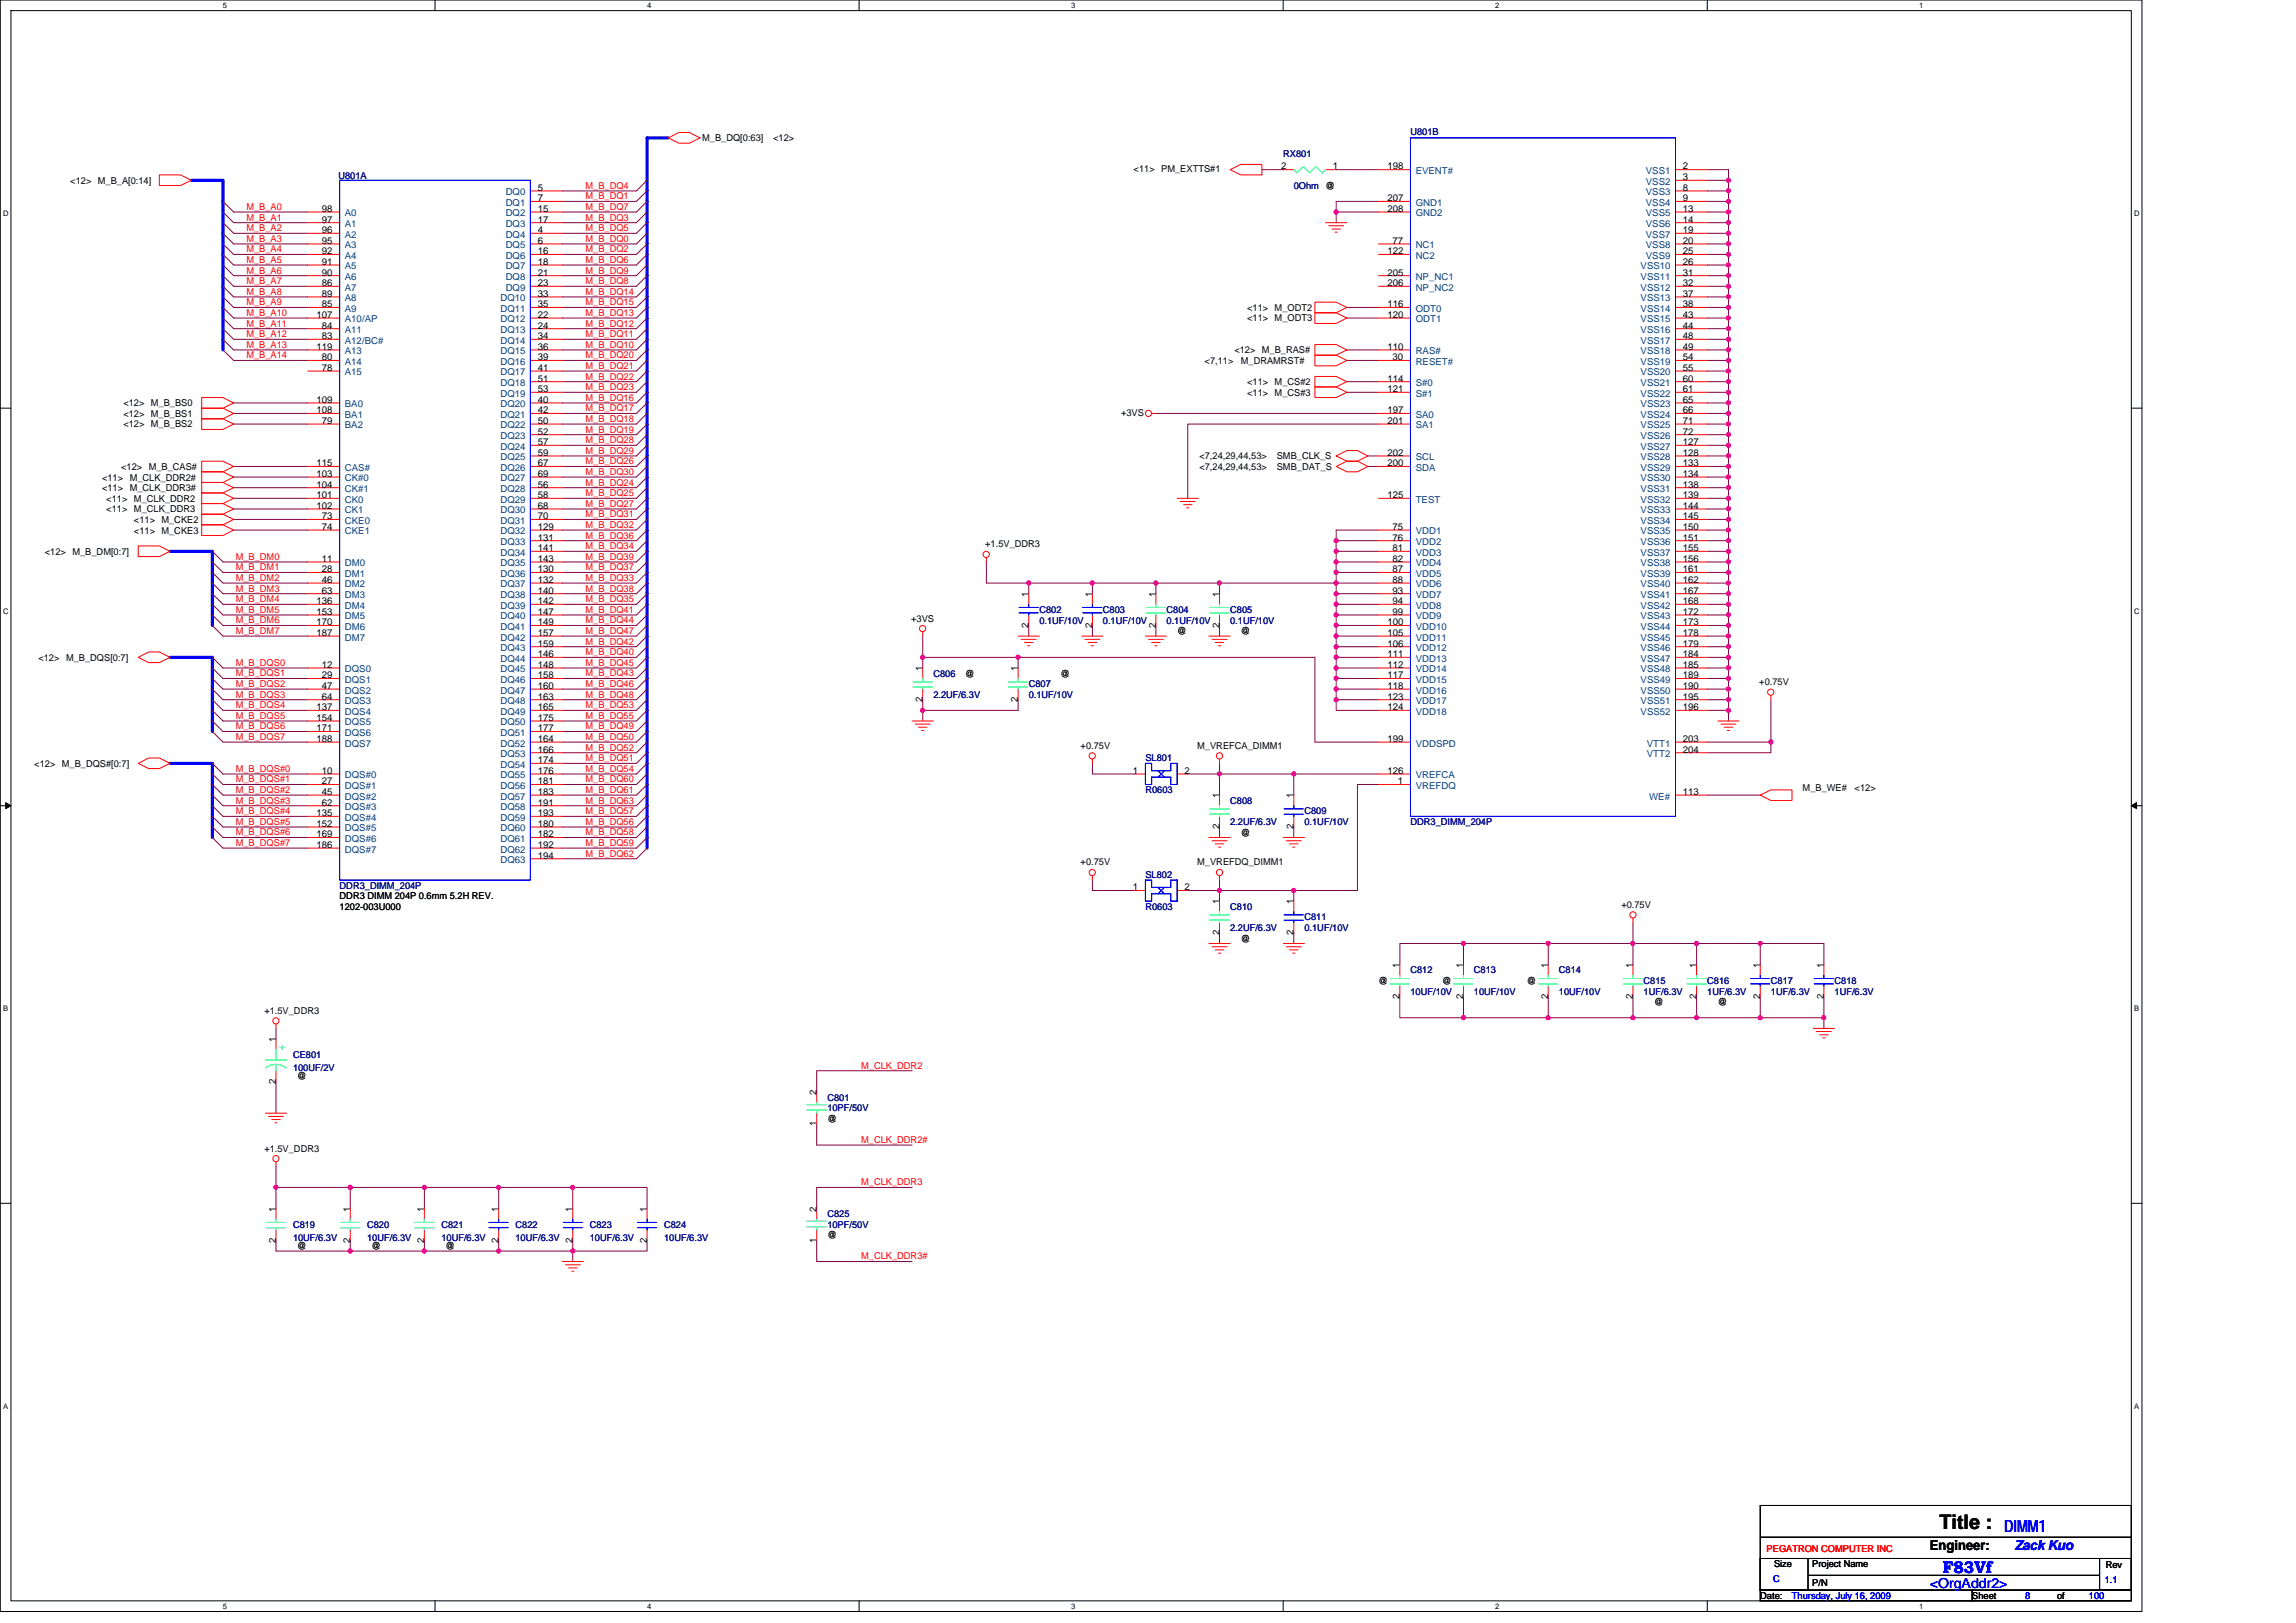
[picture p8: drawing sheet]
<svg xmlns="http://www.w3.org/2000/svg" width="297mm" height="210mm" viewBox="0 0 297 210" stroke-linecap="round" stroke-linejoin="round" font-family="sans-serif">
<defs><g id="words">
<text font-size="2.6" x="250.9" y="197.9">Title :</text>
<g font-size="2.2" fill="#00f">
<text x="251.3" y="203.5">F83Vf</text>
<text x="259.3" y="198.2">DIMM1</text>
</g>
<text font-size="1.8" x="249.7" y="200.5">Engineer:</text>
<g font-size="1.8" fill="#00f">
<text x="260.6" y="200.5">Zack Kuo</text>
<text x="249.7" y="205.4">&lt;OrgAddr2&gt;</text>
</g>
<g font-size="1.2" fill="#000080">
<text x="182.5" y="17.4">U801B</text>
<text x="43.8" y="23.2">U801A</text>
<text x="166" y="20.3">RX801</text>
<text x="167.4" y="24.4">0Ohm @</text>
<text x="134.5" y="79.3">C802</text>
<text x="134.5" y="80.7">0.1UF/10V</text>
<text x="142.7" y="79.3">C803</text>
<text x="142.7" y="80.7">0.1UF/10V</text>
<text x="150.9" y="79.3">C804</text>
<text x="150.9" y="80.7">0.1UF/10V</text>
<text x="159.1" y="79.3">C805</text>
<text x="159.1" y="80.7">0.1UF/10V</text>
<text x="120.8" y="87.5">C806</text>
<text x="133.1" y="88.9">C807</text>
<text x="120.8" y="90.3">2.2UF/6.3V</text>
<text x="133.1" y="90.3">0.1UF/10V</text>
<text x="148.2" y="98.5">SL801</text>
<text x="148.2" y="102.6">R0603</text>
<text x="159.1" y="104">C808</text>
<text x="159.1" y="106.7">2.2UF/6.3V</text>
<text x="168.8" y="105.4">C809</text>
<text x="168.8" y="106.7">0.1UF/10V</text>
<text x="182.5" y="106.7">DDR3_DIMM_204P</text>
<text x="148.2" y="113.6">SL802</text>
<text x="43.9" y="115">DDR3_DIMM_204P</text>
<text x="148.2" y="117.7">R0603</text>
<text x="159.1" y="117.7">C810</text>
<text x="168.8" y="119.1">C811</text>
<text x="159.1" y="120.5">2.2UF/6.3V</text>
<text x="168.8" y="120.5">0.1UF/10V</text>
<text x="182.5" y="125.9">C812</text>
<text x="190.7" y="125.9">C813</text>
<text x="201.7" y="125.9">C814</text>
<text x="182.5" y="128.7">10UF/10V</text>
<text x="190.7" y="128.7">10UF/10V</text>
<text x="201.7" y="128.7">10UF/10V</text>
<text x="212.6" y="127.3">C815</text>
<text x="212.6" y="128.7">1UF/6.3V</text>
<text x="220.9" y="127.3">C816</text>
<text x="220.9" y="128.7">1UF/6.3V</text>
<text x="229.1" y="127.3">C817</text>
<text x="229.1" y="128.7">1UF/6.3V</text>
<text x="237.3" y="127.3">C818</text>
<text x="237.3" y="128.7">1UF/6.3V</text>
<text x="37.9" y="136.9">CE801</text>
<text x="37.9" y="138.6">100UF/2V</text>
<text x="107" y="142.4">C801</text>
<text x="107" y="143.8">10PF/50V</text>
<text x="37.9" y="158.9">C819</text>
<text x="37.9" y="160.5">10UF/6.3V</text>
<text x="47.5" y="158.9">C820</text>
<text x="47.5" y="160.5">10UF/6.3V</text>
<text x="57.1" y="158.9">C821</text>
<text x="57.1" y="160.5">10UF/6.3V</text>
<text x="66.7" y="158.9">C822</text>
<text x="66.7" y="160.5">10UF/6.3V</text>
<text x="76.3" y="158.9">C823</text>
<text x="76.3" y="160.5">10UF/6.3V</text>
<text x="85.9" y="158.9">C824</text>
<text x="85.9" y="160.5">10UF/6.3V</text>
<text x="107" y="157.5">C825</text>
<text x="107" y="158.9">10PF/50V</text>
</g>
<g font-size="1.2">
<text x="9.1" y="23.7">&lt;12&gt; M_B_A[0:14]</text>
<text x="90.8" y="18.3">M_B_DQ[0:63]</text>
<text x="100" y="18.3">&lt;12&gt;</text>
<text x="146.7" y="22.2">&lt;11&gt; PM_EXTTS#1</text>
<text x="165.8" y="21.9">2</text>
<text x="172.4" y="21.9">1</text>
<text x="179.5" y="21.9">198</text>
<text x="217.7" y="23.3">3</text>
<text x="217.7" y="21.9">2</text>
<text x="41.6" y="27.4">98</text>
<text x="41.6" y="28.8">97</text>
<text x="69.6" y="24.7">5</text>
<text x="69.6" y="26">7</text>
<text x="69.6" y="27.4">15</text>
<text x="69.6" y="28.8">17</text>
<text x="179.5" y="26">207</text>
<text x="179.5" y="27.4">208</text>
<text x="217.7" y="28.8">14</text>
<text x="217.7" y="27.4">13</text>
<text x="217.7" y="26">9</text>
<text x="217.7" y="24.7">8</text>
<text x="41.6" y="30.2">96</text>
<text x="41.6" y="31.5">95</text>
<text x="41.6" y="32.9">92</text>
<text x="41.6" y="34.3">91</text>
<text x="41.6" y="35.6">90</text>
<text x="69.6" y="30.2">4</text>
<text x="69.6" y="31.5">6</text>
<text x="69.6" y="32.9">16</text>
<text x="69.6" y="34.3">18</text>
<text x="69.6" y="35.6">21</text>
<text x="179.5" y="32.9">122</text>
<text x="179.5" y="35.6">205</text>
<text x="180.2" y="31.5">77</text>
<text x="217.7" y="32.9">25</text>
<text x="217.7" y="31.5">20</text>
<text x="217.7" y="30.2">19</text>
<text x="217.7" y="35.6">31</text>
<text x="217.7" y="34.3">26</text>
<text x="41" y="41.1">107</text>
<text x="41.6" y="37">86</text>
<text x="41.6" y="38.4">89</text>
<text x="41.6" y="39.8">85</text>
<text x="69.6" y="38.4">33</text>
<text x="69.6" y="39.8">35</text>
<text x="69.6" y="41.1">22</text>
<text x="69.6" y="37">23</text>
<text x="161.4" y="40.2">&lt;11&gt; M_ODT2</text>
<text x="161.4" y="41.6">&lt;11&gt; M_ODT3</text>
<text x="179.5" y="37">206</text>
<text x="179.5" y="39.8">116</text>
<text x="179.5" y="41.1">120</text>
<text x="217.7" y="41.1">43</text>
<text x="217.7" y="39.8">38</text>
<text x="217.7" y="38.4">37</text>
<text x="217.7" y="37">32</text>
<text x="41" y="45.3">119</text>
<text x="41.6" y="42.5">84</text>
<text x="41.6" y="43.9">83</text>
<text x="41.6" y="46.6">80</text>
<text x="41.6" y="48">78</text>
<text x="69.6" y="42.5">24</text>
<text x="69.6" y="43.9">34</text>
<text x="69.6" y="45.3">36</text>
<text x="69.6" y="46.6">39</text>
<text x="69.6" y="48">41</text>
<text x="155.8" y="47.1">&lt;7,11&gt;</text>
<text x="159.7" y="45.7">&lt;12&gt; M_B_RAS#</text>
<text x="160.5" y="47.1">M_DRAMRST#</text>
<text x="179.5" y="45.3">110</text>
<text x="180.2" y="46.6">30</text>
<text x="217.7" y="48">55</text>
<text x="217.7" y="46.6">54</text>
<text x="217.7" y="45.3">49</text>
<text x="217.7" y="43.9">48</text>
<text x="217.7" y="42.5">44</text>
<text x="16" y="52.6">&lt;12&gt; M_B_BS0</text>
<text x="16" y="53.9">&lt;12&gt; M_B_BS1</text>
<text x="41" y="52.1">109</text>
<text x="41" y="53.5">108</text>
<text x="69.6" y="49.4">51</text>
<text x="69.6" y="50.7">53</text>
<text x="69.6" y="52.1">40</text>
<text x="69.6" y="53.5">42</text>
<text x="145" y="53.8">+3VS</text>
<text x="161.4" y="49.8">&lt;11&gt; M_CS#2</text>
<text x="161.4" y="51.2">&lt;11&gt; M_CS#3</text>
<text x="179.5" y="49.4">114</text>
<text x="179.5" y="50.7">121</text>
<text x="179.5" y="53.5">197</text>
<text x="217.7" y="53.5">66</text>
<text x="217.7" y="52.1">65</text>
<text x="217.7" y="50.7">61</text>
<text x="217.7" y="49.4">60</text>
<text x="16" y="55.3">&lt;12&gt; M_B_BS2</text>
<text x="41.6" y="54.8">79</text>
<text x="69.6" y="54.8">50</text>
<text x="69.6" y="56.2">52</text>
<text x="69.6" y="57.6">57</text>
<text x="69.6" y="59">59</text>
<text x="155.2" y="59.4">&lt;7,24,29,44,53&gt;</text>
<text x="165.2" y="59.4">SMB_CLK_S</text>
<text x="179.5" y="54.8">201</text>
<text x="179.5" y="59">202</text>
<text x="217.7" y="59">128</text>
<text x="217.7" y="57.6">127</text>
<text x="217.7" y="56.2">72</text>
<text x="217.7" y="54.8">71</text>
<text x="13.2" y="63.5">&lt;11&gt; M_CLK_DDR3#</text>
<text x="13.2" y="62.2">&lt;11&gt; M_CLK_DDR2#</text>
<text x="13.8" y="64.9">&lt;11&gt; M_CLK_DDR2</text>
<text x="15.7" y="60.8">&lt;12&gt; M_B_CAS#</text>
<text x="41" y="60.3">115</text>
<text x="41" y="61.7">103</text>
<text x="41" y="63.1">104</text>
<text x="41" y="64.5">101</text>
<text x="41" y="65.8">102</text>
<text x="69.6" y="60.3">67</text>
<text x="69.6" y="61.7">69</text>
<text x="69.6" y="63.1">56</text>
<text x="69.6" y="64.5">58</text>
<text x="69.6" y="65.8">68</text>
<text x="155.2" y="60.8">&lt;7,24,29,44,53&gt;</text>
<text x="165.2" y="60.8">SMB_DAT_S</text>
<text x="179.5" y="60.3">200</text>
<text x="179.5" y="64.5">125</text>
<text x="217.7" y="65.8">144</text>
<text x="217.7" y="64.5">139</text>
<text x="217.7" y="63.1">138</text>
<text x="217.7" y="61.7">134</text>
<text x="217.7" y="60.3">133</text>
<text x="5.8" y="71.8">&lt;12&gt; M_B_DM[0:7]</text>
<text x="13.8" y="66.3">&lt;11&gt; M_CLK_DDR3</text>
<text x="17.3" y="67.6">&lt;11&gt; M_CKE2</text>
<text x="17.3" y="69">&lt;11&gt; M_CKE3</text>
<text x="41.6" y="67.2">73</text>
<text x="41.6" y="68.6">74</text>
<text x="69.6" y="67.2">70</text>
<text x="69.6" y="68.6">129</text>
<text x="69.6" y="69.9">131</text>
<text x="69.6" y="71.3">141</text>
<text x="127.5" y="70.8">+1.5V_DDR3</text>
<text x="180.2" y="68.6">75</text>
<text x="180.2" y="69.9">76</text>
<text x="180.2" y="71.3">81</text>
<text x="217.7" y="71.3">155</text>
<text x="217.7" y="69.9">151</text>
<text x="217.7" y="68.6">150</text>
<text x="217.7" y="67.2">145</text>
<text x="41.6" y="72.7">11</text>
<text x="41.6" y="74">28</text>
<text x="41.6" y="75.4">46</text>
<text x="41.6" y="76.8">63</text>
<text x="69.6" y="72.7">143</text>
<text x="69.6" y="74">130</text>
<text x="69.6" y="75.4">132</text>
<text x="69.6" y="76.8">140</text>
<text x="133.1" y="77.2" transform="rotate(-90 133.1 77.2)">1</text>
<text x="141.3" y="77.2" transform="rotate(-90 141.3 77.2)">1</text>
<text x="149.5" y="77.2" transform="rotate(-90 149.5 77.2)">1</text>
<text x="157.8" y="77.2" transform="rotate(-90 157.8 77.2)">1</text>
<text x="180.2" y="72.7">82</text>
<text x="180.2" y="74">87</text>
<text x="180.2" y="75.4">88</text>
<text x="180.2" y="76.8">93</text>
<text x="217.7" y="76.8">167</text>
<text x="217.7" y="75.4">162</text>
<text x="217.7" y="74">161</text>
<text x="217.7" y="72.7">156</text>
<text x="41" y="78.2">136</text>
<text x="41" y="79.5">153</text>
<text x="41" y="80.9">170</text>
<text x="41" y="82.3">187</text>
<text x="69.6" y="78.2">142</text>
<text x="69.6" y="79.5">147</text>
<text x="69.6" y="80.9">149</text>
<text x="69.6" y="82.3">157</text>
<text x="69.6" y="83.7">159</text>
<text x="117.9" y="80.4">+3VS</text>
<text x="133.1" y="81.2" transform="rotate(-90 133.1 81.2)">2</text>
<text x="141.3" y="81.2" transform="rotate(-90 141.3 81.2)">2</text>
<text x="149.5" y="81.2" transform="rotate(-90 149.5 81.2)">2</text>
<text x="152.3" y="82">@</text>
<text x="157.8" y="81.2" transform="rotate(-90 157.8 81.2)">2</text>
<text x="160.5" y="82">@</text>
<text x="179.5" y="80.9">100</text>
<text x="179.5" y="82.3">105</text>
<text x="179.5" y="83.7">106</text>
<text x="180.2" y="78.2">94</text>
<text x="180.2" y="79.5">99</text>
<text x="217.7" y="83.7">179</text>
<text x="217.7" y="82.3">178</text>
<text x="217.7" y="80.9">173</text>
<text x="217.7" y="79.5">172</text>
<text x="217.7" y="78.2">168</text>
<text x="5" y="85.5">&lt;12&gt; M_B_DQS[0:7]</text>
<text x="41.6" y="86.4">12</text>
<text x="41.6" y="87.8">29</text>
<text x="41.6" y="89.1">47</text>
<text x="69.6" y="85">146</text>
<text x="69.6" y="86.4">148</text>
<text x="69.6" y="87.8">158</text>
<text x="69.6" y="89.1">160</text>
<text x="119.4" y="86.8" transform="rotate(-90 119.4 86.8)">1</text>
<text x="124.9" y="87.5">@</text>
<text x="131.7" y="86.8" transform="rotate(-90 131.7 86.8)">1</text>
<text x="137.2" y="87.5">@</text>
<text x="179.5" y="85">111</text>
<text x="179.5" y="86.4">112</text>
<text x="179.5" y="87.8">117</text>
<text x="179.5" y="89.1">118</text>
<text x="217.7" y="89.1">190</text>
<text x="217.7" y="87.8">189</text>
<text x="217.7" y="86.4">185</text>
<text x="217.7" y="85">184</text>
<text x="227.6" y="88.6">+0.75V</text>
<text x="41" y="91.9">137</text>
<text x="41" y="93.3">154</text>
<text x="41" y="94.6">171</text>
<text x="41" y="96">188</text>
<text x="41.6" y="90.5">64</text>
<text x="69.6" y="90.5">163</text>
<text x="69.6" y="91.9">165</text>
<text x="69.6" y="93.3">175</text>
<text x="69.6" y="94.6">177</text>
<text x="69.6" y="96">164</text>
<text x="119.4" y="90.8" transform="rotate(-90 119.4 90.8)">2</text>
<text x="131.7" y="90.8" transform="rotate(-90 131.7 90.8)">2</text>
<text x="179.5" y="90.5">123</text>
<text x="179.5" y="91.9">124</text>
<text x="179.5" y="96">199</text>
<text x="217.7" y="96">203</text>
<text x="217.7" y="91.9">196</text>
<text x="217.7" y="90.5">195</text>
<text x="4.4" y="99.2">&lt;12&gt; M_B_DQS#[0:7]</text>
<text x="41.6" y="100.1">10</text>
<text x="41.6" y="101.5">27</text>
<text x="69.6" y="97.4">166</text>
<text x="69.6" y="98.7">174</text>
<text x="69.6" y="100.1">176</text>
<text x="69.6" y="101.5">181</text>
<text x="139.8" y="96.9">+0.75V</text>
<text x="146.6" y="100.1">1</text>
<text x="153.2" y="100.1">2</text>
<text x="154.9" y="96.9">M_VREFCA_DIMM1</text>
<text x="179.5" y="100.1">126</text>
<text x="180.8" y="101.5">1</text>
<text x="217.7" y="97.4">204</text>
<text x="41" y="105.6">135</text>
<text x="41" y="107">152</text>
<text x="41.6" y="102.8">45</text>
<text x="41.6" y="104.2">62</text>
<text x="69.6" y="102.8">183</text>
<text x="69.6" y="104.2">191</text>
<text x="69.6" y="105.6">193</text>
<text x="69.6" y="107">180</text>
<text x="157.8" y="107.3" transform="rotate(-90 157.8 107.3)">2</text>
<text x="157.8" y="103.3" transform="rotate(-90 157.8 103.3)">1</text>
<text x="167.4" y="107.3" transform="rotate(-90 167.4 107.3)">2</text>
<text x="167.4" y="103.3" transform="rotate(-90 167.4 103.3)">1</text>
<text x="217.7" y="102.8">113</text>
<text x="233.2" y="102.3">M_B_WE#</text>
<text x="239.9" y="102.3">&lt;12&gt;</text>
<text x="41" y="108.3">169</text>
<text x="41" y="109.7">186</text>
<text x="69.6" y="108.3">182</text>
<text x="69.6" y="109.7">192</text>
<text x="69.6" y="111.1">194</text>
<text x="139.8" y="112">+0.75V</text>
<text x="154.9" y="112">M_VREFDQ_DIMM1</text>
<text x="160.5" y="108.1">@</text>
<text x="43.9" y="116.3">DDR3 DIMM 204P 0.6mm 5.2H REV.</text>
<text x="43.9" y="117.7">1202-003U000</text>
<text x="146.6" y="115.2">1</text>
<text x="153.2" y="115.2">2</text>
<text x="157.8" y="117" transform="rotate(-90 157.8 117)">1</text>
<text x="167.4" y="117" transform="rotate(-90 167.4 117)">1</text>
<text x="209.8" y="117.4">+0.75V</text>
<text x="157.8" y="121" transform="rotate(-90 157.8 121)">2</text>
<text x="160.5" y="121.8">@</text>
<text x="167.4" y="121" transform="rotate(-90 167.4 121)">2</text>
<text x="181.1" y="125.2" transform="rotate(-90 181.1 125.2)">1</text>
<text x="189.3" y="125.2" transform="rotate(-90 189.3 125.2)">1</text>
<text x="200.3" y="125.2" transform="rotate(-90 200.3 125.2)">1</text>
<text x="211.2" y="125.2" transform="rotate(-90 211.2 125.2)">1</text>
<text x="219.5" y="125.2" transform="rotate(-90 219.5 125.2)">1</text>
<text x="227.7" y="125.2" transform="rotate(-90 227.7 125.2)">1</text>
<text x="235.9" y="125.2" transform="rotate(-90 235.9 125.2)">1</text>
<text x="34.2" y="131.1">+1.5V_DDR3</text>
<text x="178.3" y="127.3">@</text>
<text x="181.1" y="129.2" transform="rotate(-90 181.1 129.2)">2</text>
<text x="186.6" y="127.3">@</text>
<text x="189.3" y="129.2" transform="rotate(-90 189.3 129.2)">2</text>
<text x="197.5" y="127.3">@</text>
<text x="200.3" y="129.2" transform="rotate(-90 200.3 129.2)">2</text>
<text x="211.2" y="129.2" transform="rotate(-90 211.2 129.2)">2</text>
<text x="214" y="130">@</text>
<text x="219.5" y="129.2" transform="rotate(-90 219.5 129.2)">2</text>
<text x="222.2" y="130">@</text>
<text x="227.7" y="129.2" transform="rotate(-90 227.7 129.2)">2</text>
<text x="235.9" y="129.2" transform="rotate(-90 235.9 129.2)">2</text>
<text x="35.7" y="134.8" transform="rotate(-90 35.7 134.8)">1</text>
<text x="35.7" y="140.2" transform="rotate(-90 35.7 140.2)">2</text>
<text x="38.5" y="139.7">@</text>
<text x="105.6" y="141.7" transform="rotate(-90 105.6 141.7)">2</text>
<text x="34.2" y="149">+1.5V_DDR3</text>
<text x="105.6" y="145.7" transform="rotate(-90 105.6 145.7)">1</text>
<text x="107" y="145.1">@</text>
<text x="35.7" y="160.8" transform="rotate(-90 35.7 160.8)">2</text>
<text x="35.7" y="156.8" transform="rotate(-90 35.7 156.8)">1</text>
<text x="38.5" y="161.6">@</text>
<text x="45.3" y="160.8" transform="rotate(-90 45.3 160.8)">2</text>
<text x="45.3" y="156.8" transform="rotate(-90 45.3 156.8)">1</text>
<text x="48" y="161.6">@</text>
<text x="54.9" y="160.8" transform="rotate(-90 54.9 160.8)">2</text>
<text x="54.9" y="156.8" transform="rotate(-90 54.9 156.8)">1</text>
<text x="57.7" y="161.6">@</text>
<text x="64.5" y="160.8" transform="rotate(-90 64.5 160.8)">2</text>
<text x="64.5" y="156.8" transform="rotate(-90 64.5 156.8)">1</text>
<text x="74.1" y="160.8" transform="rotate(-90 74.1 160.8)">2</text>
<text x="74.1" y="156.8" transform="rotate(-90 74.1 156.8)">1</text>
<text x="83.7" y="160.8" transform="rotate(-90 83.7 160.8)">2</text>
<text x="83.7" y="156.8" transform="rotate(-90 83.7 156.8)">1</text>
<text x="105.6" y="160.8" transform="rotate(-90 105.6 160.8)">1</text>
<text x="105.6" y="156.8" transform="rotate(-90 105.6 156.8)">2</text>
<text x="107" y="160.2">@</text>
<text x="229.5" y="202.8">Size</text>
<text x="234.5" y="202.8">Project Name</text>
<text x="272.4" y="202.9">Rev</text>
<text x="227.7" y="206.9">Date:</text>
<text x="234.5" y="205.2">P/N</text>
<text x="255.2" y="206.9">Sheet</text>
<text x="266.1" y="206.9">of</text>
</g>
<g font-size="1.2" fill="#004080">
<text x="183.2" y="22.5">EVENT#</text>
<text x="212.9" y="23.9">VSS2</text>
<text x="212.9" y="22.5">VSS1</text>
<text x="44.6" y="28">A0</text>
<text x="44.6" y="29.4">A1</text>
<text x="65.4" y="25.3">DQ0</text>
<text x="65.4" y="26.6">DQ1</text>
<text x="65.4" y="28">DQ2</text>
<text x="65.4" y="29.4">DQ3</text>
<text x="183.2" y="26.6">GND1</text>
<text x="183.2" y="28">GND2</text>
<text x="212.9" y="29.4">VSS6</text>
<text x="212.9" y="28">VSS5</text>
<text x="212.9" y="26.6">VSS4</text>
<text x="212.9" y="25.3">VSS3</text>
<text x="44.6" y="30.8">A2</text>
<text x="44.6" y="32.1">A3</text>
<text x="44.6" y="33.5">A4</text>
<text x="44.6" y="34.9">A5</text>
<text x="65.4" y="30.8">DQ4</text>
<text x="65.4" y="32.1">DQ5</text>
<text x="65.4" y="33.5">DQ6</text>
<text x="65.4" y="34.9">DQ7</text>
<text x="183.2" y="32.1">NC1</text>
<text x="183.2" y="33.5">NC2</text>
<text x="212.3" y="34.9">VSS10</text>
<text x="212.9" y="33.5">VSS9</text>
<text x="212.9" y="32.1">VSS8</text>
<text x="212.9" y="30.8">VSS7</text>
<text x="44.6" y="41.7">A10/AP</text>
<text x="44.6" y="36.2">A6</text>
<text x="44.6" y="37.6">A7</text>
<text x="44.6" y="39">A8</text>
<text x="44.6" y="40.3">A9</text>
<text x="64.7" y="39">DQ10</text>
<text x="64.7" y="40.3">DQ11</text>
<text x="64.7" y="41.7">DQ12</text>
<text x="65.4" y="36.2">DQ8</text>
<text x="65.4" y="37.6">DQ9</text>
<text x="183.2" y="36.2">NP_NC1</text>
<text x="183.2" y="37.6">NP_NC2</text>
<text x="183.2" y="40.3">ODT0</text>
<text x="183.2" y="41.7">ODT1</text>
<text x="212.3" y="41.7">VSS15</text>
<text x="212.3" y="40.3">VSS14</text>
<text x="212.3" y="39">VSS13</text>
<text x="212.3" y="37.6">VSS12</text>
<text x="212.3" y="36.2">VSS11</text>
<text x="44.6" y="43.1">A11</text>
<text x="44.6" y="44.5">A12/BC#</text>
<text x="44.6" y="45.8">A13</text>
<text x="44.6" y="47.2">A14</text>
<text x="64.7" y="43.1">DQ13</text>
<text x="64.7" y="44.5">DQ14</text>
<text x="64.7" y="45.8">DQ15</text>
<text x="64.7" y="47.2">DQ16</text>
<text x="183.2" y="45.8">RAS#</text>
<text x="183.2" y="47.2">RESET#</text>
<text x="212.3" y="47.2">VSS19</text>
<text x="212.3" y="45.8">VSS18</text>
<text x="212.3" y="44.5">VSS17</text>
<text x="212.3" y="43.1">VSS16</text>
<text x="44.6" y="48.6">A15</text>
<text x="44.6" y="52.7">BA0</text>
<text x="64.7" y="48.6">DQ17</text>
<text x="64.7" y="50">DQ18</text>
<text x="64.7" y="51.3">DQ19</text>
<text x="64.7" y="52.7">DQ20</text>
<text x="183.2" y="50">S#0</text>
<text x="183.2" y="51.3">S#1</text>
<text x="212.3" y="52.7">VSS23</text>
<text x="212.3" y="51.3">VSS22</text>
<text x="212.3" y="50">VSS21</text>
<text x="212.3" y="48.6">VSS20</text>
<text x="44.6" y="54.1">BA1</text>
<text x="44.6" y="55.4">BA2</text>
<text x="64.7" y="54.1">DQ21</text>
<text x="64.7" y="55.4">DQ22</text>
<text x="64.7" y="56.8">DQ23</text>
<text x="64.7" y="58.2">DQ24</text>
<text x="64.7" y="59.6">DQ25</text>
<text x="183.2" y="54.1">SA0</text>
<text x="183.2" y="55.4">SA1</text>
<text x="183.2" y="59.6">SCL</text>
<text x="212.3" y="59.6">VSS28</text>
<text x="212.3" y="58.2">VSS27</text>
<text x="212.3" y="56.8">VSS26</text>
<text x="212.3" y="55.4">VSS25</text>
<text x="212.3" y="54.1">VSS24</text>
<text x="44.6" y="60.9">CAS#</text>
<text x="44.6" y="62.3">CK#0</text>
<text x="44.6" y="63.7">CK#1</text>
<text x="44.6" y="65">CK0</text>
<text x="64.7" y="60.9">DQ26</text>
<text x="64.7" y="62.3">DQ27</text>
<text x="64.7" y="63.7">DQ28</text>
<text x="64.7" y="65">DQ29</text>
<text x="183.2" y="60.9">SDA</text>
<text x="183.2" y="65">TEST</text>
<text x="212.3" y="65">VSS32</text>
<text x="212.3" y="63.7">VSS31</text>
<text x="212.3" y="62.3">VSS30</text>
<text x="212.3" y="60.9">VSS29</text>
<text x="44.6" y="66.4">CK1</text>
<text x="44.6" y="67.8">CKE0</text>
<text x="44.6" y="69.2">CKE1</text>
<text x="64.7" y="66.4">DQ30</text>
<text x="64.7" y="67.8">DQ31</text>
<text x="64.7" y="69.2">DQ32</text>
<text x="64.7" y="70.5">DQ33</text>
<text x="64.7" y="71.9">DQ34</text>
<text x="183.2" y="69.2">VDD1</text>
<text x="183.2" y="70.5">VDD2</text>
<text x="183.2" y="71.9">VDD3</text>
<text x="212.3" y="71.9">VSS37</text>
<text x="212.3" y="70.5">VSS36</text>
<text x="212.3" y="69.2">VSS35</text>
<text x="212.3" y="67.8">VSS34</text>
<text x="212.3" y="66.4">VSS33</text>
<text x="44.6" y="73.3">DM0</text>
<text x="44.6" y="74.6">DM1</text>
<text x="44.6" y="76">DM2</text>
<text x="44.6" y="77.4">DM3</text>
<text x="64.7" y="73.3">DQ35</text>
<text x="64.7" y="74.6">DQ36</text>
<text x="64.7" y="76">DQ37</text>
<text x="64.7" y="77.4">DQ38</text>
<text x="183.2" y="73.3">VDD4</text>
<text x="183.2" y="74.6">VDD5</text>
<text x="183.2" y="76">VDD6</text>
<text x="183.2" y="77.4">VDD7</text>
<text x="212.3" y="77.4">VSS41</text>
<text x="212.3" y="76">VSS40</text>
<text x="212.3" y="74.6">VSS39</text>
<text x="212.3" y="73.3">VSS38</text>
<text x="44.6" y="78.8">DM4</text>
<text x="44.6" y="80.1">DM5</text>
<text x="44.6" y="81.5">DM6</text>
<text x="44.6" y="82.9">DM7</text>
<text x="64.7" y="78.8">DQ39</text>
<text x="64.7" y="80.1">DQ40</text>
<text x="64.7" y="81.5">DQ41</text>
<text x="64.7" y="82.9">DQ42</text>
<text x="183.2" y="81.5">VDD10</text>
<text x="183.2" y="82.9">VDD11</text>
<text x="183.2" y="78.8">VDD8</text>
<text x="183.2" y="80.1">VDD9</text>
<text x="212.3" y="82.9">VSS45</text>
<text x="212.3" y="81.5">VSS44</text>
<text x="212.3" y="80.1">VSS43</text>
<text x="212.3" y="78.8">VSS42</text>
<text x="44.6" y="87">DQS0</text>
<text x="44.6" y="88.3">DQS1</text>
<text x="44.6" y="89.7">DQS2</text>
<text x="64.7" y="84.2">DQ43</text>
<text x="64.7" y="85.6">DQ44</text>
<text x="64.7" y="87">DQ45</text>
<text x="64.7" y="88.3">DQ46</text>
<text x="64.7" y="89.7">DQ47</text>
<text x="183.2" y="84.2">VDD12</text>
<text x="183.2" y="85.6">VDD13</text>
<text x="183.2" y="87">VDD14</text>
<text x="183.2" y="88.3">VDD15</text>
<text x="183.2" y="89.7">VDD16</text>
<text x="212.3" y="89.7">VSS50</text>
<text x="212.3" y="88.3">VSS49</text>
<text x="212.3" y="87">VSS48</text>
<text x="212.3" y="85.6">VSS47</text>
<text x="212.3" y="84.2">VSS46</text>
<text x="44.6" y="91.1">DQS3</text>
<text x="44.6" y="92.5">DQS4</text>
<text x="44.6" y="93.9">DQS5</text>
<text x="44.6" y="95.2">DQS6</text>
<text x="64.7" y="91.1">DQ48</text>
<text x="64.7" y="92.5">DQ49</text>
<text x="64.7" y="93.9">DQ50</text>
<text x="64.7" y="95.2">DQ51</text>
<text x="183.2" y="91.1">VDD17</text>
<text x="183.2" y="92.5">VDD18</text>
<text x="212.3" y="92.5">VSS52</text>
<text x="212.3" y="91.1">VSS51</text>
<text x="44.6" y="100.7">DQS#0</text>
<text x="44.6" y="96.6">DQS7</text>
<text x="64.7" y="96.6">DQ52</text>
<text x="64.7" y="98">DQ53</text>
<text x="64.7" y="99.3">DQ54</text>
<text x="64.7" y="100.7">DQ55</text>
<text x="183.2" y="96.6">VDDSPD</text>
<text x="183.2" y="100.7">VREFCA</text>
<text x="213.1" y="96.6">VTT1</text>
<text x="213.1" y="98">VTT2</text>
<text x="44.6" y="102.1">DQS#1</text>
<text x="44.6" y="103.4">DQS#2</text>
<text x="44.6" y="104.8">DQS#3</text>
<text x="44.6" y="106.2">DQS#4</text>
<text x="44.6" y="107.6">DQS#5</text>
<text x="64.7" y="102.1">DQ56</text>
<text x="64.7" y="103.4">DQ57</text>
<text x="64.7" y="104.8">DQ58</text>
<text x="64.7" y="106.2">DQ59</text>
<text x="64.7" y="107.6">DQ60</text>
<text x="183.2" y="102.1">VREFDQ</text>
<text x="213.4" y="103.4">WE#</text>
<text x="44.6" y="108.9">DQS#6</text>
<text x="44.6" y="110.3">DQS#7</text>
<text x="64.7" y="108.9">DQ61</text>
<text x="64.7" y="110.3">DQ62</text>
<text x="64.7" y="111.7">DQ63</text>
</g>
<g font-size="1.2" fill="#f00">
<text x="31.9" y="27.2">M_B_A0</text>
<text x="31.9" y="29.9">M_B_A2</text>
<text x="31.9" y="28.5">M_B_A1</text>
<text x="75.8" y="25.8">M_B_DQ1</text>
<text x="75.8" y="29.9">M_B_DQ5</text>
<text x="75.8" y="28.5">M_B_DQ3</text>
<text x="75.8" y="27.2">M_B_DQ7</text>
<text x="75.8" y="24.4">M_B_DQ4</text>
<text x="31.9" y="34">M_B_A5</text>
<text x="31.9" y="32.6">M_B_A4</text>
<text x="31.9" y="35.4">M_B_A6</text>
<text x="31.9" y="31.3">M_B_A3</text>
<text x="75.8" y="34">M_B_DQ6</text>
<text x="75.8" y="32.6">M_B_DQ2</text>
<text x="75.8" y="31.3">M_B_DQ0</text>
<text x="75.8" y="35.4">M_B_DQ9</text>
<text x="31.9" y="36.8">M_B_A7</text>
<text x="31.9" y="39.5">M_B_A9</text>
<text x="31.9" y="38.1">M_B_A8</text>
<text x="31.9" y="40.9">M_B_A10</text>
<text x="75.8" y="40.9">M_B_DQ13</text>
<text x="75.8" y="39.5">M_B_DQ15</text>
<text x="75.8" y="38.1">M_B_DQ14</text>
<text x="75.8" y="36.8">M_B_DQ8</text>
<text x="31.9" y="42.2">M_B_A11</text>
<text x="31.9" y="43.6">M_B_A12</text>
<text x="31.9" y="45">M_B_A13</text>
<text x="31.9" y="46.4">M_B_A14</text>
<text x="75.8" y="45">M_B_DQ10</text>
<text x="75.8" y="42.2">M_B_DQ12</text>
<text x="75.8" y="46.4">M_B_DQ20</text>
<text x="75.8" y="47.7">M_B_DQ21</text>
<text x="75.8" y="43.6">M_B_DQ11</text>
<text x="75.8" y="49.1">M_B_DQ22</text>
<text x="75.8" y="51.9">M_B_DQ16</text>
<text x="75.8" y="53.2">M_B_DQ17</text>
<text x="75.8" y="50.5">M_B_DQ23</text>
<text x="75.8" y="54.6">M_B_DQ18</text>
<text x="75.8" y="58.7">M_B_DQ29</text>
<text x="75.8" y="57.3">M_B_DQ28</text>
<text x="75.8" y="56">M_B_DQ19</text>
<text x="75.8" y="61.4">M_B_DQ30</text>
<text x="75.8" y="60.1">M_B_DQ26</text>
<text x="75.8" y="65.6">M_B_DQ27</text>
<text x="75.8" y="64.2">M_B_DQ25</text>
<text x="75.8" y="62.8">M_B_DQ24</text>
<text x="75.8" y="66.9">M_B_DQ31</text>
<text x="75.8" y="71.1">M_B_DQ34</text>
<text x="75.8" y="69.7">M_B_DQ36</text>
<text x="75.8" y="68.3">M_B_DQ32</text>
<text x="30.5" y="75.2">M_B_DM2</text>
<text x="30.5" y="77.9">M_B_DM4</text>
<text x="30.5" y="73.8">M_B_DM1</text>
<text x="30.5" y="72.4">M_B_DM0</text>
<text x="30.5" y="76.5">M_B_DM3</text>
<text x="75.8" y="75.2">M_B_DQ33</text>
<text x="75.8" y="72.4">M_B_DQ39</text>
<text x="75.8" y="77.9">M_B_DQ35</text>
<text x="75.8" y="76.5">M_B_DQ38</text>
<text x="75.8" y="73.8">M_B_DQ37</text>
<text x="30.5" y="79.3">M_B_DM5</text>
<text x="30.5" y="80.6">M_B_DM6</text>
<text x="30.5" y="82">M_B_DM7</text>
<text x="75.8" y="80.6">M_B_DQ44</text>
<text x="75.8" y="83.4">M_B_DQ42</text>
<text x="75.8" y="79.3">M_B_DQ41</text>
<text x="75.8" y="82">M_B_DQ47</text>
<text x="30.5" y="88.9">M_B_DQS2</text>
<text x="30.5" y="87.5">M_B_DQS1</text>
<text x="30.5" y="86.1">M_B_DQS0</text>
<text x="75.8" y="84.8">M_B_DQ40</text>
<text x="75.8" y="87.5">M_B_DQ43</text>
<text x="75.8" y="86.1">M_B_DQ45</text>
<text x="75.8" y="88.9">M_B_DQ46</text>
<text x="30.5" y="90.3">M_B_DQS3</text>
<text x="30.5" y="95.7">M_B_DQS7</text>
<text x="30.5" y="93">M_B_DQS5</text>
<text x="30.5" y="91.6">M_B_DQS4</text>
<text x="30.5" y="94.4">M_B_DQS6</text>
<text x="75.8" y="95.7">M_B_DQ50</text>
<text x="75.8" y="93">M_B_DQ55</text>
<text x="75.8" y="90.3">M_B_DQ48</text>
<text x="75.8" y="91.6">M_B_DQ53</text>
<text x="75.8" y="94.4">M_B_DQ49</text>
<text x="30.5" y="99.9">M_B_DQS#0</text>
<text x="30.5" y="101.2">M_B_DQS#1</text>
<text x="75.8" y="97.1">M_B_DQ52</text>
<text x="75.8" y="101.2">M_B_DQ60</text>
<text x="75.8" y="99.9">M_B_DQ54</text>
<text x="75.8" y="98.5">M_B_DQ51</text>
<text x="30.5" y="104">M_B_DQS#3</text>
<text x="30.5" y="102.6">M_B_DQS#2</text>
<text x="30.5" y="105.3">M_B_DQS#4</text>
<text x="30.5" y="106.7">M_B_DQS#5</text>
<text x="75.8" y="105.3">M_B_DQ57</text>
<text x="75.8" y="104">M_B_DQ63</text>
<text x="75.8" y="106.7">M_B_DQ56</text>
<text x="75.8" y="102.6">M_B_DQ61</text>
<text x="30.5" y="108.1">M_B_DQS#6</text>
<text x="30.5" y="109.5">M_B_DQS#7</text>
<text x="75.8" y="108.1">M_B_DQ58</text>
<text x="75.8" y="109.5">M_B_DQ59</text>
<text x="75.8" y="110.8">M_B_DQ62</text>
<text x="111.4" y="138.3">M_CLK_DDR2</text>
<text x="111.4" y="147.9">M_CLK_DDR2#</text>
<text x="111.4" y="153.4">M_CLK_DDR3</text>
<text x="111.4" y="162.9">M_CLK_DDR3#</text>
<text x="228.6" y="200.8">PEGATRON COMPUTER INC</text>
</g>
<text font-size="1.2" fill="#00ff80" x="36.1" y="135.8">+</text>
<g font-size="1.2" fill="#00f">
<text x="229.4" y="204.7">C</text>
<text x="231.8" y="206.9">Thursday, July 16, 2009</text>
<text x="262" y="206.9">8</text>
<text x="270.3" y="206.9">100</text>
<text x="272.3" y="204.8">1.1</text>
</g>
<g font-size="1">
<text x="28.8" y="1">5</text>
<text x="83.7" y="1">4</text>
<text x="138.6" y="1">3</text>
<text x="193.4" y="1">2</text>
<text x="248.3" y="1">1</text>
<text x=".4" y="28">D</text>
<text x="276.1" y="28">D</text>
<text x=".4" y="79.4">C</text>
<text x="276.1" y="79.4">C</text>
<text x=".4" y="130.9">B</text>
<text x="276.1" y="130.9">B</text>
<text x=".4" y="182.3">A</text>
<text x="276.1" y="182.3">A</text>
<text x="28.8" y="208.2">5</text>
<text x="83.7" y="208.2">4</text>
<text x="138.6" y="208.2">3</text>
<text x="193.4" y="208.2">2</text>
<text x="248.3" y="208.2">1</text>
</g>
</g></defs>
<path d="M0 0h277.1v208.5h-277.1zM1.4 1.4h274.3v205.7h-274.3z" fill="none" stroke="#000" stroke-width=".13"/>
<g fill="#fff">
<path d="M28.8 .1h.6v1.1h-.6z"/>
<path d="M28.8 207.3h.6v1.1h-.6z"/>
</g>
<path d="M56.3 0v1.4M56.3 207.1v1.4" fill="none" stroke="#000" stroke-width=".13"/>
<g fill="#fff">
<path d="M83.7 .1h.6v1.1h-.6z"/>
<path d="M83.7 207.3h.6v1.1h-.6z"/>
</g>
<path d="M111.1 0v1.4M111.1 207.1v1.4" fill="none" stroke="#000" stroke-width=".13"/>
<g fill="#fff">
<path d="M138.6 .1h.5v1.1h-.5z"/>
<path d="M138.6 207.3h.5v1.1h-.5z"/>
</g>
<path d="M166 0v1.4M166 207.1v1.4" fill="none" stroke="#000" stroke-width=".13"/>
<g fill="#fff">
<path d="M193.4 .1h.6v1.1h-.6z"/>
<path d="M193.4 207.3h.6v1.1h-.6z"/>
</g>
<path d="M220.9 0v1.4M220.9 207.1v1.4" fill="none" stroke="#000" stroke-width=".13"/>
<g fill="#fff">
<path d="M248.3 .1h.6v1.1h-.6z"/>
<path d="M248.3 207.3h.6v1.1h-.6z"/>
<path d="M.4 27.1h.7v1.1h-.7z"/>
<path d="M276.1 27.1h.7v1.1h-.7z"/>
<path d="M.4 78.5h.7v1.1h-.7z"/>
<path d="M276.1 78.5h.7v1.1h-.7z"/>
</g>
<path d="M0 52.8h1.4M275.7 52.8h1.4" fill="none" stroke="#000" stroke-width=".13"/>
<g fill="#fff">
<path d="M.4 130h.7v1.1h-.7z"/>
<path d="M276.1 130h.7v1.1h-.7z"/>
</g>
<path d="M0 104.2h1.4M275.7 104.2h1.4" fill="none" stroke="#000" stroke-width=".13"/>
<path d="M.7 103.8l.7 .4-.7 .4zM275.7 104.2l.7-.4v.8z" fill="#000" stroke="#000" stroke-width=".13"/>
<g fill="#fff">
<path d="M.4 181.4h.7v1.1h-.7z"/>
<path d="M276.1 181.4h.7v1.1h-.7z"/>
</g>
<path d="M0 155.7h1.4M275.7 155.7h1.4M227.7 194.8h48v10.9h-48zM227.7 198.9h48M227.7 201.6h6.2v4.1h-6.2zM227.7 205.7h27.5v1.4h-27.5zM233.9 203.8h37.7M234 201.6h37.6M255.2 205.7h20.5v1.4h-20.5zM271.6 201.6h4.1v4.1h-4.1z" fill="none" stroke="#000" stroke-width=".13"/>
<g fill="none" stroke="#800040" stroke-width=".13">
<path d="M28.8 32.9l1.4 1.4h9.6M28.8 31.6l1.4 1.3h9.6M28.8 35.7l1.4 1.3h9.6M28.8 34.3l1.4 1.4h9.6M28.8 26.1l1.4 1.3h9.6M28.8 28.8l1.4 1.4h9.6M28.8 27.4l1.4 1.4h9.6M28.8 38.4l1.4 1.4h9.6M28.8 37l1.4 1.4h9.6M28.8 39.8l1.4 1.3h9.6M28.8 30.2l1.4 1.4h9.6M83.7 39.8l-1.4 1.3h-9.6"/>
<path d="M83.7 32.9l-1.4 1.4h-9.6M83.7 31.6l-1.4 1.3h-9.6M83.7 24.7l-1.4 1.4h-9.6M83.7 38.4l-1.4 1.4h-9.6M83.7 28.8l-1.4 1.4h-9.6M83.7 27.4l-1.4 1.4h-9.6M83.7 37l-1.4 1.4h-9.6M83.7 26.1l-1.4 1.3h-9.6M83.7 35.7l-1.4 1.3h-9.6M83.7 30.2l-1.4 1.4h-9.6M83.7 34.3l-1.4 1.4h-9.6M83.7 23.3l-1.4 1.4h-9.6"/>
<path d="M163.3 21.9h2.7M172.9 21.9h5.4M174.2 39.8h4.1M178.3 27.4h-5.4v1.4M178.3 26.1h-5.4v1.3M220.9 24.7h2.7M220.9 38.4h2.7M220.9 35.7h2.7M220.9 32.9h2.7M220.9 30.2h2.7M220.9 27.4h2.7M220.9 23.3h2.7"/>
<path d="M220.9 39.8h2.7v1.3M220.9 37h2.7v1.4M220.9 34.3h2.7v1.4M220.9 31.6h2.7v1.3M220.9 21.9h2.7v1.4M220.9 28.8h2.7M220.9 26.1h2.7v1.3M223.6 24.7v1.4M223.6 23.3v1.4M223.6 38.4v1.4M223.6 35.7v1.3M223.6 32.9v1.4"/>
<path d="M223.6 30.2v1.4M223.6 28.8v1.4M223.6 27.4v1.4M28.8 41.1l1.4 1.4h9.6M28.8 42.5l1.4 1.4h9.6M28.8 43.9l1.4 1.4h9.6M28.8 45.3l1.4 1.3h9.6M30.2 53.5h9.6M30.2 54.9h9.6M30.2 52.1h9.6M83.7 53.5l-1.4 1.4h-9.6M83.7 43.9l-1.4 1.4h-9.6"/>
<path d="M83.7 59l-1.4 1.3h-9.6M83.7 48l-1.4 1.4h-9.6M83.7 41.1l-1.4 1.4h-9.6M83.7 57.6l-1.4 1.4h-9.6M83.7 56.2l-1.4 1.4h-9.6M83.7 45.3l-1.4 1.3h-9.6M83.7 46.6l-1.4 1.4h-9.6M83.7 50.8l-1.4 1.3h-9.6M83.7 52.1l-1.4 1.4h-9.6M83.7 49.4l-1.4 1.4h-9.6M83.7 54.9l-1.4 1.3h-9.6M83.7 42.5l-1.4 1.4h-9.6"/>
<path d="M149.5 53.5h28.8M174.2 46.6h4.1M174.2 45.3h4.1M174.2 50.8h4.1M174.2 49.4h4.1M174.2 41.1h4.1M177 59h1.3M178.3 54.9h-24.6v9.6M220.9 43.9h2.7M220.9 41.1h2.7M220.9 57.6h2.7M220.9 54.9h2.7"/>
<path d="M220.9 52.1h2.7M220.9 49.4h2.7M220.9 46.6h2.7M220.9 42.5h2.7v1.4M220.9 59h2.7v1.3M220.9 56.2h2.7M220.9 53.5h2.7M220.9 50.8h2.7v1.3M220.9 48h2.7M220.9 45.3h2.7M223.6 43.9v1.4M223.6 41.1v1.4"/>
<path d="M223.6 57.6v1.4M223.6 54.9v1.3M223.6 56.2v1.4M223.6 52.1v1.4M223.6 53.5v1.4M223.6 49.4v1.4M223.6 48v1.4M223.6 46.6v1.4M223.6 45.3v1.3M27.5 74.1l1.3 1.3h11M27.5 76.8l1.3 1.4h11M27.5 72.7l1.3 1.4h11"/>
<path d="M27.5 78.2l1.3 1.4h11M27.5 79.6l1.3 1.3h11M27.5 71.3l1.3 1.4h11M27.5 75.4l1.3 1.4h11M30.2 60.3h9.6M30.2 64.5h9.6M30.2 61.7h9.6M30.2 67.2h9.6M30.2 68.6h9.6M30.2 65.8h9.6M30.2 63.1h9.6M83.7 79.6l-1.4 1.3h-9.6"/>
<path d="M83.7 60.3l-1.4 1.4h-9.6M83.7 74.1l-1.4 1.3h-9.6M83.7 71.3l-1.4 1.4h-9.6M83.7 76.8l-1.4 1.4h-9.6M83.7 78.2l-1.4 1.4h-9.6M83.7 75.4l-1.4 1.4h-9.6M83.7 65.8l-1.4 1.4h-9.6M83.7 70l-1.4 1.3h-9.6M83.7 64.5l-1.4 1.3h-9.6M83.7 72.7l-1.4 1.4h-9.6M83.7 63.1l-1.4 1.4h-9.6M83.7 61.7l-1.4 1.4h-9.6"/>
<path d="M83.7 68.6l-1.4 1.4h-9.6M83.7 67.2l-1.4 1.4h-9.6M127.6 72.7v2.7h5.5M133.1 75.4h8.2M133.1 75.4v1.4M141.3 75.4h8.2M141.3 75.4v1.4M149.5 75.4h8.3M149.5 75.4v1.4M157.8 75.4h15.1v1.4M157.8 75.4v1.4M172.9 74.1h5.4"/>
<path d="M172.9 72.7v1.4M172.9 71.3h5.4M172.9 70v1.3M172.9 76.8h5.4M172.9 79.6h5.4M172.9 78.2v1.4M172.9 71.3v1.4M172.9 79.6v1.3h5.4M172.9 72.7h5.4M172.9 74.1v1.3h5.4M172.9 76.8v1.4h5.4M177 60.3h1.3"/>
<path d="M178.3 68.6h-5.4v1.4h5.4M220.9 78.2h2.7v1.4M220.9 65.8h2.7M220.9 63.1h2.7M220.9 79.6h2.7M220.9 76.8h2.7M220.9 74.1h2.7M220.9 71.3h2.7M220.9 68.6h2.7M220.9 64.5h2.7v1.3M220.9 60.3h2.7v1.4M220.9 75.4h2.7v1.4"/>
<path d="M220.9 72.7h2.7M220.9 70h2.7v1.3M220.9 67.2h2.7M220.9 61.7h2.7M223.6 65.8v1.4M223.6 63.1v1.4M223.6 79.6v1.3M223.6 76.8v1.4M223.6 74.1v1.3M223.6 72.7v1.4M223.6 71.3v1.4M223.6 68.6v1.4"/>
<path d="M223.6 67.2v1.4M223.6 61.7v1.4M27.5 89.2l1.3 1.3h11M27.5 87.8l1.3 1.4h11M27.5 80.9l1.3 1.4h11M27.5 94.6l1.3 1.4h11M27.5 91.9l1.3 1.4h11M27.5 90.5l1.3 1.4h11M27.5 86.4l1.3 1.4h11M27.5 98.8l1.3 1.3h11M27.5 93.3l1.3 1.3h11M27.5 85l1.3 1.4h11"/>
<path d="M83.7 96l-1.4 1.4h-9.6M83.7 94.6l-1.4 1.4h-9.6M83.7 83.7l-1.4 1.3h-9.6M83.7 86.4l-1.4 1.4h-9.6M83.7 82.3l-1.4 1.4h-9.6M83.7 85l-1.4 1.4h-9.6M83.7 91.9l-1.4 1.4h-9.6M83.7 89.2l-1.4 1.3h-9.6M83.7 98.8l-1.4 1.3h-9.6M83.7 97.4l-1.4 1.4h-9.6M83.7 90.5l-1.4 1.4h-9.6M83.7 93.3l-1.4 1.3h-9.6"/>
<path d="M83.7 80.9l-1.4 1.4h-9.6M83.7 87.8l-1.4 1.4h-9.6M119.4 85v1.4M119.4 91.9v1.4M119.4 90.5v1.4M119.4 82.3v2.7M119.4 85h12.3M131.7 85h38.4v11h8.2M131.7 90.5v1.4h-12.3M131.7 85v1.4M133.1 80.9v1.4M141.3 98.8v1.3h5.5"/>
<path d="M141.3 80.9v1.4M149.5 80.9v1.4M157.8 98.8v1.3M157.8 80.9v1.4M172.9 82.3h5.4M172.9 80.9v1.4M172.9 90.5v1.4h5.4M172.9 85h5.4M172.9 83.7v1.3M172.9 90.5h5.4M172.9 89.2v1.3M172.9 85v1.4h5.4"/>
<path d="M172.9 89.2h5.4M172.9 87.8h5.4M172.9 86.4v1.4M172.9 87.8v1.4M172.9 82.3v1.4h5.4M220.9 87.8h2.7M220.9 85h2.7M220.9 82.3h2.7M220.9 90.5h2.7M220.9 86.4h2.7v1.4M220.9 83.7h2.7v1.3M220.9 96h8.2"/>
<path d="M220.9 80.9h2.7v1.4M220.9 91.9h2.7v1.4M220.9 89.2h2.7v1.3M223.6 87.8v1.4M223.6 85v1.4M223.6 82.3v1.4M223.6 90.5v1.4M229.1 96v1.4h-8.2M229.1 90.5v5.5M27.5 102.9l1.3 1.3h11M27.5 101.5l1.3 1.4h11M27.5 104.2l1.3 1.4h11"/>
<path d="M27.5 107l1.3 1.4h11M27.5 105.6l1.3 1.4h11M27.5 108.4l1.3 1.3h11M27.5 100.1l1.3 1.4h11M83.7 104.2l-1.4 1.4h-9.6M83.7 102.9l-1.4 1.3h-9.6M83.7 105.6l-1.4 1.4h-9.6M83.7 100.1l-1.4 1.4h-9.6M83.7 107l-1.4 1.4h-9.6M83.7 108.4l-1.4 1.3h-9.6M83.7 109.7l-1.4 1.4h-9.6M83.7 101.5l-1.4 1.4h-9.6"/>
<path d="M141.3 113.9v1.3h5.5M153.7 115.2h4.1M153.7 100.1h4.1M157.8 107v1.4M157.8 113.9v1.3M157.8 100.1v2.8M157.8 115.2v1.4M157.8 100.1h9.6M157.8 115.2h9.6M167.4 100.1h10.9M167.4 107v1.4M167.4 100.1v2.8"/>
<path d="M167.4 115.2v1.4M178.3 101.5h-2.7v13.7h-8.2M211.3 119.3v2.8M220.9 102.9h6.8M35.7 133.1v1.3M35.7 139.9v4.1M118 138.5h-12.3v2.8M157.8 120.7v1.4M167.4 120.7v1.4M181.1 128.9v2.8h8.2M189.3 122.1v2.7M189.3 128.9v2.8"/>
<path d="M189.3 122.1h11v2.7M189.3 131.7h11M189.3 122.1h-8.2v2.7M200.3 128.9v2.8M200.3 122.1h11M200.3 131.7h11M211.3 122.1h8.2M211.3 122.1v2.7M211.3 128.9v2.8M211.3 131.7h8.2M219.5 122.1v2.7M219.5 128.9v2.8"/>
<path d="M219.5 131.7h8.2M219.5 122.1h8.2M227.7 122.1v2.7M227.7 128.9v2.8M227.7 122.1h8.3v2.7M227.7 131.7h8.3M236 128.9v2.8M236 131.7v1.4M35.7 150.9v5.5M35.7 153.6h9.6M45.3 153.6v2.8M45.3 153.6h9.6v2.8"/>
<path d="M54.9 153.6h9.6M64.5 153.6h9.6M64.5 153.6v2.8M74.1 153.6h9.6v2.8M74.1 153.6v2.8M105.7 145.4v2.7h12.3M118 153.6h-12.3v2.8M35.7 160.5v1.4h9.6M45.3 160.5v1.4M45.3 161.9h9.6M54.9 160.5v1.4M54.9 161.9h19.2"/>
<path d="M64.5 160.5v1.4M74.1 161.9v1.3M74.1 160.5v1.4M83.7 160.5v1.4h-9.6M105.7 160.5v2.7h12.3"/>
</g>
<path d="M86.5 17.8h-2.8v91.9M24.7 23.3h4.1v22M22 71.3h5.5v9.6M22 98.8h5.5v9.6M22 85h5.5v9.6" fill="none" stroke="#00f" stroke-width=".4"/>
<g fill="#f0f" stroke="#f0f" stroke-width=".13">
<circle cx="223.6" cy="24.7" r=".27"/>
<circle cx="223.6" cy="26" r=".27"/>
<circle cx="167.4" cy="115.2" r=".27"/>
<circle cx="172.9" cy="75.4" r=".27"/>
<circle cx="141.3" cy="75.4" r=".27"/>
<circle cx="223.6" cy="89.1" r=".27"/>
<circle cx="223.6" cy="67.2" r=".27"/>
<circle cx="219.5" cy="131.7" r=".27"/>
<circle cx="223.6" cy="45.3" r=".27"/>
<circle cx="223.6" cy="23.3" r=".27"/>
<circle cx="172.9" cy="76.8" r=".27"/>
<circle cx="223.6" cy="87.8" r=".27"/>
<circle cx="223.6" cy="65.8" r=".27"/>
<circle cx="223.6" cy="43.9" r=".27"/>
<circle cx="172.9" cy="27.4" r=".27"/>
<circle cx="172.9" cy="78.2" r=".27"/>
<circle cx="223.6" cy="86.4" r=".27"/>
<circle cx="223.6" cy="64.5" r=".27"/>
<circle cx="223.6" cy="42.5" r=".27"/>
<circle cx="223.6" cy="85" r=".27"/>
<circle cx="229.1" cy="96" r=".27"/>
<circle cx="172.9" cy="79.6" r=".27"/>
<circle cx="223.6" cy="61.7" r=".27"/>
<circle cx="223.6" cy="41.1" r=".27"/>
<circle cx="74.1" cy="153.6" r=".27"/>
<circle cx="223.6" cy="83.7" r=".27"/>
<circle cx="223.6" cy="63.1" r=".27"/>
<circle cx="172.9" cy="80.9" r=".27"/>
<circle cx="223.6" cy="39.8" r=".27"/>
<circle cx="223.6" cy="82.3" r=".27"/>
<circle cx="223.6" cy="60.3" r=".27"/>
<circle cx="172.9" cy="82.3" r=".27"/>
<circle cx="223.6" cy="38.4" r=".27"/>
<circle cx="223.6" cy="80.9" r=".27"/>
<circle cx="45.3" cy="153.6" r=".27"/>
<circle cx="35.7" cy="153.6" r=".27"/>
<circle cx="64.5" cy="153.6" r=".27"/>
<circle cx="74.1" cy="161.8" r=".27"/>
<circle cx="45.3" cy="161.8" r=".27"/>
<circle cx="54.9" cy="161.8" r=".27"/>
<circle cx="64.5" cy="161.8" r=".27"/>
<circle cx="223.6" cy="59" r=".27"/>
<circle cx="54.9" cy="153.6" r=".27"/>
<circle cx="223.6" cy="37" r=".27"/>
<circle cx="172.9" cy="83.7" r=".27"/>
<circle cx="157.8" cy="75.4" r=".27"/>
<circle cx="223.6" cy="79.6" r=".27"/>
<circle cx="223.6" cy="35.7" r=".27"/>
<circle cx="172.9" cy="85" r=".27"/>
<circle cx="223.6" cy="78.2" r=".27"/>
<circle cx="223.6" cy="56.2" r=".27"/>
<circle cx="223.6" cy="57.6" r=".27"/>
<circle cx="167.4" cy="100.1" r=".27"/>
<circle cx="200.3" cy="122.1" r=".27"/>
<circle cx="219.5" cy="122.1" r=".27"/>
<circle cx="211.2" cy="122.1" r=".27"/>
<circle cx="223.6" cy="34.3" r=".27"/>
<circle cx="189.3" cy="122.1" r=".27"/>
<circle cx="172.9" cy="86.4" r=".27"/>
<circle cx="223.6" cy="76.8" r=".27"/>
<circle cx="227.7" cy="122.1" r=".27"/>
<circle cx="223.6" cy="32.9" r=".27"/>
<circle cx="172.9" cy="87.8" r=".27"/>
<circle cx="223.6" cy="75.4" r=".27"/>
<circle cx="223.6" cy="53.5" r=".27"/>
<circle cx="189.3" cy="131.7" r=".27"/>
<circle cx="223.6" cy="54.9" r=".27"/>
<circle cx="157.8" cy="100.1" r=".27"/>
<circle cx="172.9" cy="69.9" r=".27"/>
<circle cx="223.6" cy="31.5" r=".27"/>
<circle cx="172.9" cy="90.5" r=".27"/>
<circle cx="172.9" cy="89.1" r=".27"/>
<circle cx="223.6" cy="52.1" r=".27"/>
<circle cx="211.2" cy="131.7" r=".27"/>
<circle cx="223.6" cy="74" r=".27"/>
<circle cx="223.6" cy="50.7" r=".27"/>
<circle cx="119.4" cy="85" r=".27"/>
<circle cx="119.4" cy="91.9" r=".27"/>
<circle cx="131.7" cy="85" r=".27"/>
<circle cx="133.1" cy="75.4" r=".27"/>
<circle cx="149.5" cy="75.4" r=".27"/>
<circle cx="223.6" cy="72.7" r=".27"/>
<circle cx="235.9" cy="131.7" r=".27"/>
<circle cx="172.9" cy="71.3" r=".27"/>
<circle cx="223.6" cy="30.2" r=".27"/>
<circle cx="172.9" cy="72.7" r=".27"/>
<circle cx="157.8" cy="115.2" r=".27"/>
<circle cx="223.6" cy="49.4" r=".27"/>
<circle cx="223.6" cy="71.3" r=".27"/>
<circle cx="223.6" cy="91.9" r=".27"/>
<circle cx="223.6" cy="28.8" r=".27"/>
<circle cx="223.6" cy="27.4" r=".27"/>
<circle cx="223.6" cy="48" r=".27"/>
<circle cx="223.6" cy="69.9" r=".27"/>
<circle cx="172.9" cy="74" r=".27"/>
<circle cx="223.6" cy="46.6" r=".27"/>
<circle cx="200.3" cy="131.7" r=".27"/>
<circle cx="223.6" cy="68.6" r=".27"/>
<circle cx="227.7" cy="131.7" r=".27"/>
<circle cx="223.6" cy="90.5" r=".27"/>
</g>
<g fill="none" stroke="#f00" stroke-width=".13">
<path d="M86.5 17.8l1.3-.7h1.4l1.4 .7-1.4 .7h-1.4zM20.6 22.6h2.8l1.3 .7-1.3 .7h-2.8zM39.8 27.4h4.1M39.8 28.8h4.1M39.8 30.2h4.1M39.8 31.6h4.1M39.8 32.9h4.1M39.8 34.3h4.1M39.8 35.7h4.1M39.8 37h4.1M39.8 38.4h4.1M39.8 39.8h4.1"/>
<path d="M68.6 27.4h4.1M68.6 28.8h4.1M68.6 30.2h4.1M68.6 31.6h4.1M68.6 32.9h4.1M68.6 34.3h4.1M68.6 35.7h4.1M68.6 37h4.1M68.6 38.4h4.1M68.6 39.8h4.1M68.6 24.7h4.1M68.6 26.1h4.1"/>
<path d="M159.1 21.9l1.4-.6h2.8v1.3h-2.8zM166 21.9h1.4M170.1 39.1h2.8l1.3 .7-1.3 .7h-2.8zM171.5 21.9h1.4M171.5 28.8h2.7M171.9 29.2h1.9M172.3 29.6h1.1M172.7 30h.3M178.3 27.4h4.2M178.3 31.6h4.2M178.3 32.9h4.2M178.3 35.7h4.2"/>
<path d="M178.3 37h4.2M178.3 39.8h4.2M178.3 26.1h4.2M178.3 21.9h4.2M216.8 27.4h4.1M216.8 28.8h4.1M216.8 30.2h4.1M216.8 31.6h4.1M216.8 32.9h4.1M216.8 34.3h4.1M216.8 35.7h4.1M216.8 37h4.1"/>
<path d="M216.8 38.4h4.1M216.8 39.8h4.1M216.8 24.7h4.1M216.8 26.1h4.1M216.8 21.9h4.1M216.8 23.3h4.1M26.1 59.7h2.7l1.4 .6-1.4 .7h-2.7zM26.1 54.2h2.7l1.4 .7-1.4 .7h-2.7zM26.1 51.4h2.7l1.4 .7-1.4 .7h-2.7zM26.1 52.8h2.7l1.4 .7-1.4 .7h-2.7zM39.8 41.1h4.1M39.8 42.5h4.1"/>
<path d="M39.8 43.9h4.1M39.8 45.3h4.1M39.8 46.6h4.1M39.8 48h4.1M39.8 52.1h4.1M39.8 53.5h4.1M39.8 54.9h4.1M68.6 41.1h4.1M68.6 42.5h4.1M68.6 43.9h4.1M68.6 45.3h4.1M68.6 46.6h4.1"/>
<path d="M68.6 48h4.1M68.6 52.1h4.1M68.6 53.5h4.1M68.6 54.9h4.1M68.6 49.4h4.1M68.6 50.8h4.1M68.6 56.2h4.1M68.6 57.6h4.1M68.6 59h4.1M149 53.5h.5M170.1 44.6h2.8l1.3 .7-1.3 .7h-2.8zM170.1 48.7h2.8l1.3 .7-1.3 .7h-2.8z"/>
<path d="M170.1 50.1h2.8l1.3 .7-1.3 .6h-2.8zM170.1 40.5h2.8l1.3 .6-1.3 .7h-2.8zM170.1 46h2.8l1.3 .6-1.3 .7h-2.8zM172.9 59l1.3-.7h1.4l1.4 .7-1.4 .7h-1.4zM178.3 41.1h4.2M178.3 45.3h4.2M178.3 46.6h4.2M178.3 53.5h4.2M178.3 54.9h4.2M178.3 49.4h4.2M178.3 50.8h4.2M178.3 59h4.2"/>
<path d="M216.8 41.1h4.1M216.8 42.5h4.1M216.8 43.9h4.1M216.8 45.3h4.1M216.8 46.6h4.1M216.8 48h4.1M216.8 52.1h4.1M216.8 53.5h4.1M216.8 54.9h4.1M216.8 49.4h4.1M216.8 50.8h4.1M216.8 56.2h4.1"/>
<path d="M216.8 57.6h4.1M216.8 59h4.1M17.9 70.6h2.7l1.4 .7-1.4 .7h-2.7zM26.1 66.5h2.7l1.4 .7-1.4 .7h-2.7zM26.1 62.4h2.7l1.4 .7-1.4 .7h-2.7zM26.1 65.2h2.7l1.4 .6-1.4 .7h-2.7zM26.1 67.9h2.7l1.4 .7-1.4 .7h-2.7zM26.1 61h2.7l1.4 .7-1.4 .7h-2.7zM26.1 63.8h2.7l1.4 .7-1.4 .7h-2.7zM39.8 60.3h4.1M39.8 61.7h4.1M39.8 63.1h4.1"/>
<path d="M39.8 64.5h4.1M39.8 65.8h4.1M39.8 67.2h4.1M39.8 68.6h4.1M39.8 72.7h4.1M39.8 74.1h4.1M39.8 75.4h4.1M39.8 76.8h4.1M39.8 78.2h4.1M39.8 79.6h4.1M68.6 60.3h4.1M68.6 61.7h4.1"/>
<path d="M68.6 63.1h4.1M68.6 64.5h4.1M68.6 65.8h4.1M68.6 67.2h4.1M68.6 68.6h4.1M68.6 72.7h4.1M68.6 74.1h4.1M68.6 75.4h4.1M68.6 76.8h4.1M68.6 78.2h4.1M68.6 79.6h4.1M68.6 70h4.1"/>
<path d="M68.6 71.3h4.1M127.6 72.2v.5M133.1 76.8v1.4M133.1 79.6v1.3M141.3 76.8v1.4M141.3 79.6v1.3M149.5 76.8v1.4M149.5 79.6v1.3M152.3 64.5h2.7M152.7 64.9h1.9M153.1 65.3h1.1M153.5 65.7h.3"/>
<path d="M157.8 76.8v1.4M157.8 79.6v1.3M172.9 60.3l1.3-.6h1.4l1.4 .6-1.4 .7h-1.4zM178.3 60.3h4.2M178.3 64.5h4.2M178.3 68.6h4.2M178.3 72.7h4.2M178.3 74.1h4.2M178.3 75.4h4.2M178.3 76.8h4.2M178.3 78.2h4.2M178.3 79.6h4.2"/>
<path d="M178.3 70h4.2M178.3 71.3h4.2M216.8 60.3h4.1M216.8 61.7h4.1M216.8 63.1h4.1M216.8 64.5h4.1M216.8 65.8h4.1M216.8 67.2h4.1M216.8 68.6h4.1M216.8 72.7h4.1M216.8 74.1h4.1M216.8 75.4h4.1"/>
<path d="M216.8 76.8h4.1M216.8 78.2h4.1M216.8 79.6h4.1M216.8 70h4.1M216.8 71.3h4.1M17.9 85l1.3-.7h1.4l1.4 .7-1.4 .7h-1.4zM17.9 98.8l1.3-.7h1.4l1.4 .7-1.4 .6h-1.4zM39.8 80.9h4.1M39.8 82.3h4.1M39.8 86.4h4.1M39.8 87.8h4.1M39.8 89.2h4.1"/>
<path d="M39.8 90.5h4.1M39.8 91.9h4.1M39.8 93.3h4.1M39.8 94.6h4.1M39.8 96h4.1M68.6 80.9h4.1M68.6 82.3h4.1M68.6 83.7h4.1M68.6 85h4.1M68.6 86.4h4.1M68.6 87.8h4.1M68.6 89.2h4.1"/>
<path d="M68.6 90.5h4.1M68.6 91.9h4.1M68.6 93.3h4.1M68.6 94.6h4.1M68.6 96h4.1M68.6 97.4h4.1M68.6 98.8h4.1M118 93.3h2.8M118.4 93.7h1.9M118.8 94.1h1.1M119.2 94.5h.3M119.4 81.7v.6"/>
<path d="M119.4 86.4v1.4M119.4 89.2v1.3M131.7 86.4v1.4M131.7 89.2v1.3M131.7 82.3h2.8M132.1 82.7h1.9M132.5 83.1h1.1M132.9 83.5h.3M140 82.3h2.7M140.4 82.7h1.9M140.8 83.1h1.1M141.2 83.5h.3"/>
<path d="M141.3 98.2v.6M148.2 82.3h2.7M148.6 82.7h1.9M149 83.1h1.1M149.4 83.5h.3M156.4 82.3h2.7M156.8 82.7h1.9M157.2 83.1h1.1M157.6 83.5h.3M157.8 98.2v.6M178.3 80.9h4.2M178.3 82.3h4.2"/>
<path d="M178.3 83.7h4.2M178.3 85h4.2M178.3 86.4h4.2M178.3 87.8h4.2M178.3 89.2h4.2M178.3 90.5h4.2M178.3 91.9h4.2M178.3 96h4.2M216.8 80.9h4.1M216.8 82.3h4.1M216.8 83.7h4.1M216.8 85h4.1"/>
<path d="M216.8 86.4h4.1M216.8 87.8h4.1M216.8 89.2h4.1M216.8 90.5h4.1M216.8 91.9h4.1M216.8 96h4.1M216.8 97.4h4.1M222.2 93.3h2.8M222.6 93.7h2M223.1 94.1h1.1M223.5 94.5h.2M229.1 90v.5"/>
<path d="M39.8 100.1h4.1M39.8 101.5h4.1M39.8 102.9h4.1M39.8 104.2h4.1M39.8 105.6h4.1M39.8 107h4.1M39.8 108.4h4.1M39.8 109.7h4.1M68.6 100.1h4.1M68.6 101.5h4.1M68.6 102.9h4.1M68.6 104.2h4.1"/>
<path d="M68.6 105.6h4.1M68.6 107h4.1M68.6 108.4h4.1M68.6 109.7h4.1M68.6 111.1h4.1M141.3 113.3v.6M146.8 100.1h1.4M146.8 115.2h1.4M152.3 100.1h1.4M152.3 115.2h1.4M156.4 108.4h2.7M156.8 108.8h1.9"/>
<path d="M157.2 109.2h1.1M157.6 109.6h.3M157.8 102.9v1.3M157.8 105.6v1.4M157.8 116.6v1.4M157.8 119.3v1.4M157.8 113.3v.6M166 108.4h2.8M166.4 108.8h1.9M166.8 109.2h1.1M167.2 109.6h.3M167.4 102.9v1.3"/>
<path d="M167.4 105.6v1.4M167.4 116.6v1.4M167.4 119.3v1.4M178.3 100.1h4.2M178.3 101.5h4.2M211.3 118.8v.5M216.8 102.9h4.1M227.7 102.9l1.4-.7h2.7v1.4h-2.7zM35.7 132.5v.6M35.7 134.4v1.4M35.7 138.5v1.4M156.4 122.1h2.7"/>
<path d="M156.8 122.5h1.9M157.2 122.9h1.1M157.6 123.3h.3M166 122.1h2.8M166.4 122.5h1.9M166.8 122.9h1.1M167.2 123.3h.3M181.1 124.8v1.4M181.1 127.6v1.3M189.3 124.8v1.4M189.3 127.6v1.3M200.3 124.8v1.4"/>
<path d="M200.3 127.6v1.3M211.3 124.8v1.4M211.3 127.6v1.3M219.5 124.8v1.4M219.5 127.6v1.3M227.7 124.8v1.4M227.7 127.6v1.3M234.6 133.1h2.7M235 133.5h1.9M235.4 133.9h1.1M235.8 134.3h.3M236 124.8v1.4"/>
<path d="M236 127.6v1.3M34.3 144h2.8M34.8 144.4h1.9M35.2 144.8h1.1M35.6 145.3h.2M35.7 150.3v.6M35.7 156.4v1.3M35.7 159.1v1.4M45.3 156.4v1.3M45.3 159.1v1.4M54.9 156.4v1.3M54.9 159.1v1.4"/>
<path d="M64.5 156.4v1.3M64.5 159.1v1.4M74.1 156.4v1.3M74.1 159.1v1.4M83.7 156.4v1.3M83.7 159.1v1.4M105.7 141.3v1.3M105.7 144v1.4M105.7 156.4v1.3M105.7 159.1v1.4M72.7 163.2h2.8M73.1 163.6h2"/>
<path d="M73.6 164h1.1M74 164.5h.2"/>
<circle cx="148.6" cy="53.5" r=".4"/>
<circle cx="127.6" cy="71.7" r=".4"/>
<circle cx="119.4" cy="81.3" r=".4"/>
<circle cx="141.3" cy="97.8" r=".4"/>
<circle cx="157.8" cy="97.8" r=".4"/>
<circle cx="229.1" cy="89.6" r=".4"/>
<circle cx="141.3" cy="112.9" r=".4"/>
<circle cx="157.8" cy="112.9" r=".4"/>
<circle cx="211.3" cy="118.4" r=".4"/>
<circle cx="35.7" cy="132.1" r=".4"/>
<circle cx="35.7" cy="149.9" r=".4"/>
</g>
<g fill="none" stroke="#00ff80" stroke-width=".13">
<path d="M167.4 21.9l.4 .5 .8-.9 .8 .9 .9-.9 .8 .9 .4-.5M148.3 78.6h2.5M148.3 79.3h2.5M149.5 78.2v.4M149.5 79.3v.3M156.5 78.6h2.5M156.5 79.3h2.5M157.8 78.2v.4M157.8 79.3v.3M118.1 88.2h2.5M118.1 88.9h2.5M119.4 87.8v.4"/>
<path d="M119.4 88.9v.3M130.5 88.2h2.4M130.5 88.9h2.4M131.7 87.8v.4M131.7 88.9v.3M156.5 104.6h2.5M156.5 105.3h2.5M156.5 118.4h2.5M156.5 119.1h2.5M157.8 104.2v.4M157.8 105.3v.3M157.8 118v.4"/>
<path d="M157.8 119.1v.2M34.3 137.2h2.8M34.4 138.2a2.22 2.22 0 0 1 2.6 0M35.7 137.7v.8M35.7 135.8v1.4M210 126.6h2.5M210 127.3h2.5M211.3 126.2v.4M211.3 127.3v.3M218.3 126.6h2.4M218.3 127.3h2.4M219.5 126.2v.4"/>
<path d="M219.5 127.3v.3M34.5 158.2h2.4M34.5 158.8h2.4M35.7 157.7v.5M35.7 158.8v.3M44.1 158.2h2.4M44.1 158.8h2.4M45.3 157.7v.5M45.3 158.8v.3M53.7 158.2h2.5M53.7 158.8h2.5M54.9 157.7v.5"/>
<path d="M54.9 158.8v.3M104.4 158.7h2.5M104.4 158h2.5M104.4 143.6h2.5M104.4 142.9h2.5M105.7 158.7v.4M105.7 157.7v.3M105.7 143.6v.4M105.7 142.6v.3"/>
</g>
<path d="M179.8 126.6h2.5M179.8 127.3h2.5M181.1 126.2v.4M181.1 127.3v.3M188.1 126.6h2.5M188.1 127.3h2.5M189.3 126.2v.4M189.3 127.3v.3M199.1 126.6h2.4M199.1 127.3h2.4M200.3 126.2v.4M200.3 127.3v.3" fill="none" stroke="#80ff80" stroke-width=".13"/>
<g fill="none" stroke="#00f" stroke-width=".13">
<path d="M182.5 17.8h34.3v87.8h-34.3zM43.9 23.3h24.7v90.6h-24.7zM131.8 78.6h2.5M131.8 79.3h2.5M133.1 78.2v.4M133.1 79.3v.3M140.1 78.6h2.5M140.1 79.3h2.5M141.3 78.2v.4M141.3 79.3v.3M148.2 98.8h.8v.9h2.5v-.9h.8v2.7h-.8v-1h-2.5v1h-.8zM149.8 99.7l.8 .8"/>
<path d="M150.6 99.7l-.8 .8M148.2 113.9h.8v.9h2.5v-.9h.8v2.7h-.8v-1h-2.5v1h-.8zM149.8 114.8l.8 .8M150.6 114.8l-.8 .8M166.1 104.6h2.5M166.1 105.3h2.5M166.1 118.4h2.5M166.1 119.1h2.5M167.4 104.2v.4M167.4 105.3v.3M167.4 118v.4M167.4 119.1v.2"/>
<path d="M226.5 126.6h2.5M226.5 127.3h2.5M227.7 126.2v.4M227.7 127.3v.3M234.7 126.6h2.5M234.7 127.3h2.5M236 126.2v.4M236 127.3v.3M63.3 158.2h2.4M63.3 158.8h2.4M64.5 157.7v.5M64.5 158.8v.3"/>
<path d="M72.9 158.2h2.5M72.9 158.8h2.5M74.1 157.7v.5M74.1 158.8v.3M82.5 158.2h2.4M82.5 158.8h2.4M83.7 157.7v.5M83.7 158.8v.3"/>
</g>
<use href="#words"/>
</svg>
